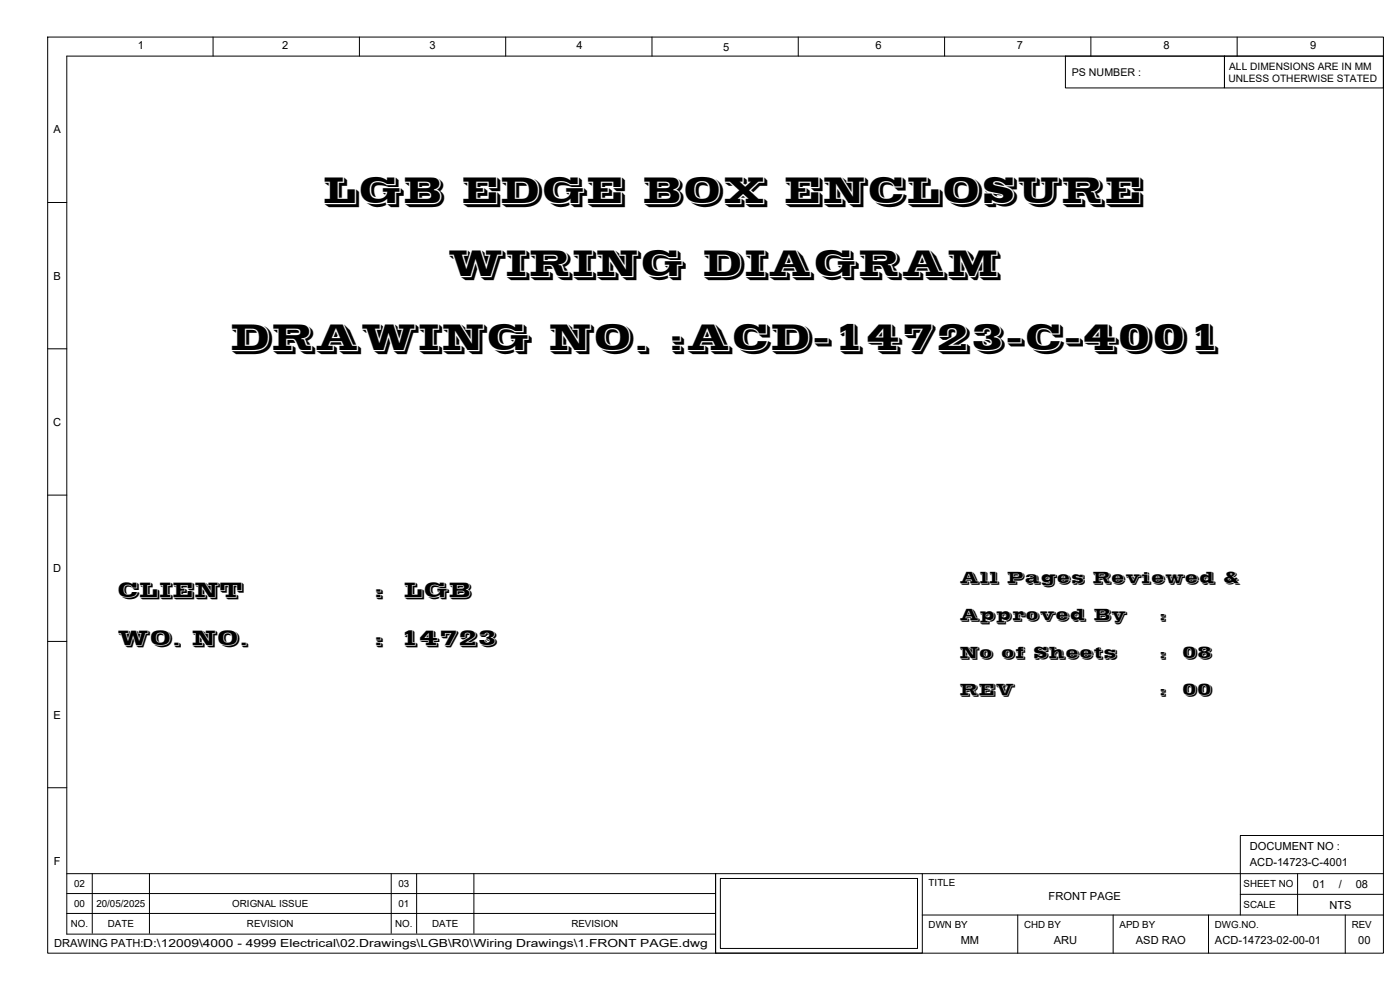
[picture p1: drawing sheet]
<svg xmlns="http://www.w3.org/2000/svg" width="420mm" height="297mm" viewBox="0 0 420 297" stroke-linecap="round" stroke-linejoin="round" font-family="sans-serif">
<defs><g id="words">
<g font-size="11.4">
<text x="97.3" y="60.8">LGB EDGE BOX ENCLOSURE</text>
<text x="134.7" y="83">WIRING DIAGRAM</text>
<text x="69.4" y="105.1">DRAWING NO. :ACD-14723-C-4001</text>
</g>
<g font-size="6.4">
<text x="35.4" y="179.1">CLIENT</text>
<text x="112.4" y="179.1">:</text>
<text x="121.4" y="179.1">LGB</text>
<text x="35.5" y="193.6">WO. NO.</text>
<text x="112.4" y="193.6">:</text>
<text x="120.2" y="193.6">14723</text>
</g>
<g font-size="5">
<text x="288.2" y="175">All Pages Reviewed &amp;</text>
<text x="288.2" y="186.1">Approved By</text>
<text x="348" y="186.1">:</text>
<text x="288.2" y="197.4">No of Sheets</text>
<text x="348" y="197.4">:</text>
<text x="354.9" y="197.4">08</text>
<text x="288.2" y="208.6">REV</text>
<text x="348" y="208.6">:</text>
<text x="354.9" y="208.6">00</text>
</g>
<g font-size="3.3">
<text x="41.3" y="14.7">1</text>
<text x="84.7" y="14.8">2</text>
<text x="128.9" y="14.7">3</text>
<text x="173" y="14.8">4</text>
<text x="217" y="15.2">5</text>
<text x="262.7" y="14.7">6</text>
<text x="305.1" y="14.7">7</text>
<text x="349.2" y="14.8">8</text>
<text x="393.2" y="14.8">9</text>
<text x="16.1" y="40">A</text>
<text x="16.1" y="83.9">B</text>
<text x="16" y="127.8">C</text>
<text x="16" y="171.7">D</text>
<text x="16.1" y="215.6">E</text>
<text x="375.1" y="255">DOCUMENT NO :</text>
<text x="16.2" y="259.5">F</text>
<text x="375.1" y="259.7">ACD-14723-C-4001</text>
<text x="394" y="266.4">01</text>
<text x="401.8" y="266.4">/</text>
<text x="406.9" y="266.4">08</text>
<text x="314.7" y="270">FRONT PAGE</text>
<text x="399" y="272.6">NTS</text>
<text x="16.2" y="284.1">DRAWING PATH:D:\12009\4000 - 4999 Electrical\02.Drawings\LGB\R0\Wiring Drawings\1.FRONT PAGE.dwg</text>
<text x="288.3" y="283.4">MM</text>
<text x="316.2" y="283.4">ARU</text>
<text x="340.9" y="283.4">ASD RAO</text>
<text x="364.6" y="283.1">ACD-14723-02-00-01</text>
<text x="407.6" y="283.4">00</text>
</g>
<text font-size="3.2" x="321.6" y="22.8">PS NUMBER :</text>
<g font-size="3.1">
<text x="368.9" y="20.9">ALL DIMENSIONS ARE IN MM</text>
<text x="368.7" y="24.6">UNLESS OTHERWISE STATED</text>
</g>
<g font-size="2.9">
<text x="22.2" y="266.2">02</text>
<text x="119.6" y="266.2">03</text>
<text x="278.7" y="265.9">TITLE</text>
<text x="373.2" y="266.3">SHEET NO</text>
<text x="22.2" y="272.1">00</text>
<text x="28.9" y="272.1">20/05/2025</text>
<text x="69.7" y="272.1">ORIGNAL ISSUE</text>
<text x="119.6" y="272.1">01</text>
<text x="373.2" y="272.5">SCALE</text>
<text x="21.3" y="278.1">NO.</text>
<text x="32.4" y="278.1">DATE</text>
<text x="74.1" y="278.1">REVISION</text>
<text x="118.6" y="278.1">NO.</text>
<text x="129.7" y="278.1">DATE</text>
<text x="171.5" y="278.1">REVISION</text>
<text x="278.7" y="278.3">DWN BY</text>
<text x="307.3" y="278.3">CHD BY</text>
<text x="336" y="278.3">APD BY</text>
<text x="364.6" y="278.3">DWG.NO.</text>
<text x="405.7" y="278.3">REV</text>
</g>
</g></defs>
<g fill="none" stroke="#000" stroke-width=".3">
<path d="M14.3 11.1h400.9v274.9h-400.9zM63.9 11.1v5.7M107.9 11.1v5.7M151.8 11.1v5.7M195.7 11.1v5.7M239.6 11.1v5.7M283.5 11.1v5.7M319.7 16.8h47.8v9.6h-47.8zM327.4 11.1v5.7M367.5 16.8h47.7v9.6h-47.7zM371.3 11.1v5.7M415.2 16.8h-395.2v263.5h194.8"/>
<path d="M14.3 60.8h5.7M14.3 104.7h5.7M14.3 148.6h5.7M14.3 192.5h5.7M14.3 236.4h5.7M415.2 250.7h-43v23.8M20 262.1h194.8v23.9M20 268.1h194.8M20 274.1h194.8M27.7 262.1v17.9M44.9 262.1v17.9M117.4 262.1v17.9"/>
<path d="M125 262.1v17.9M142.2 262.1v17.9M214.8 262.1h62v23.9h-62zM216.2 263.6h59.2v21h-59.2zM276.8 262.1h138.4M276.8 274.5h138.4M305.4 274.5v11.5M334.1 274.5v11.5M362.7 274.5v11.5M372.2 268.3h43M389.4 262.1v12.4M403.7 274.5v11.5"/>
</g>
<use href="#words"/>
</svg>
